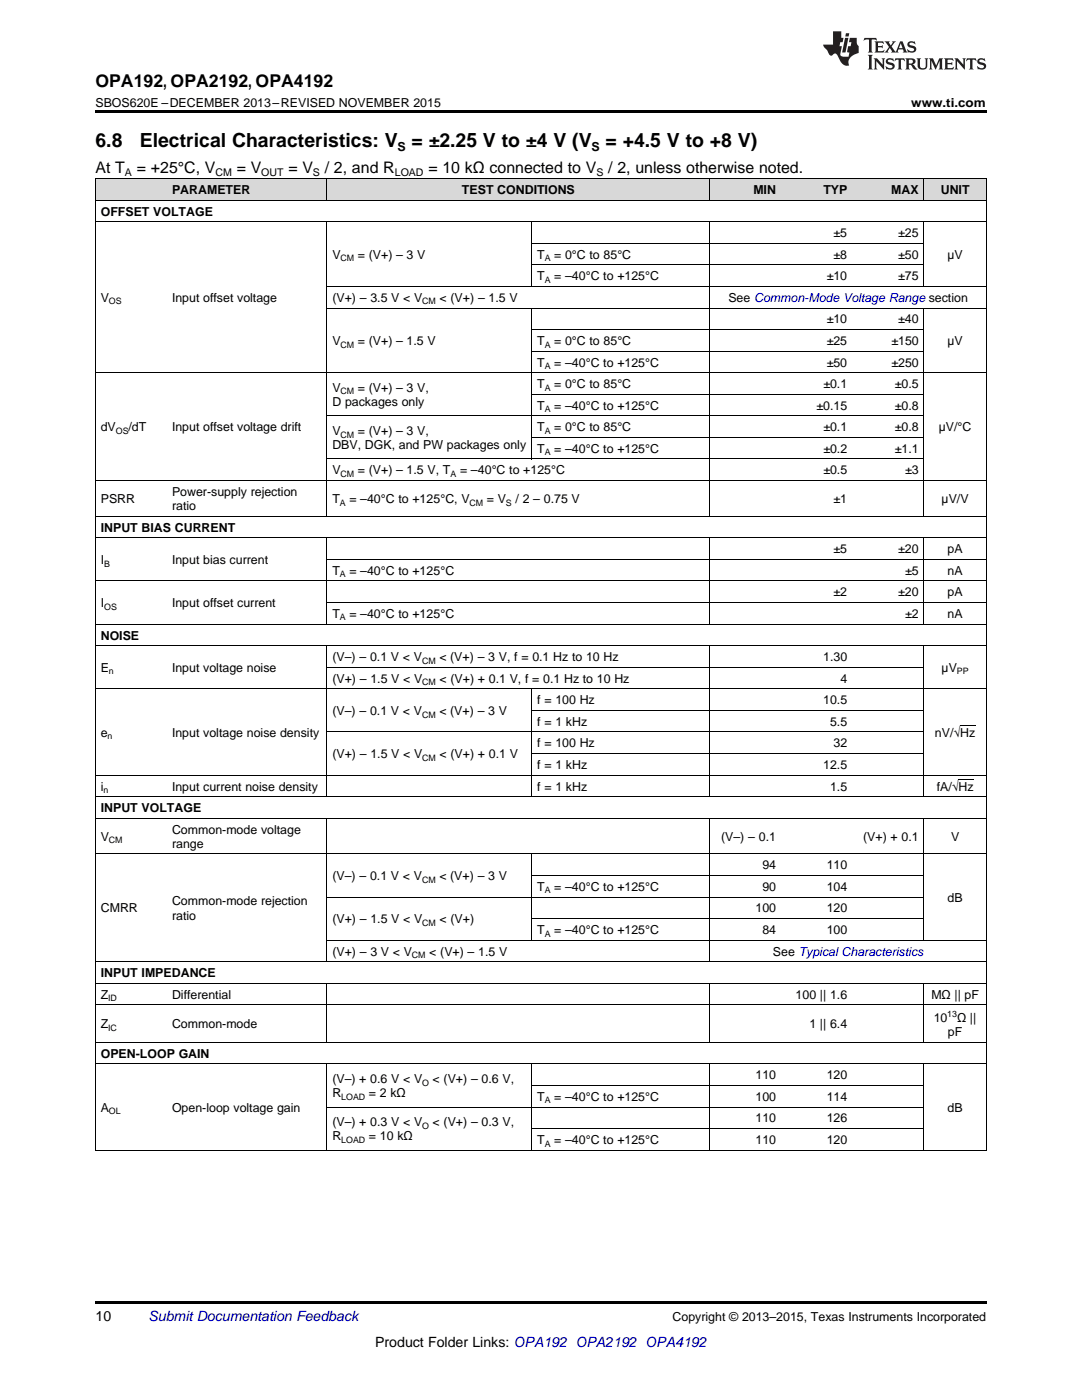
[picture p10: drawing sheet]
<svg xmlns="http://www.w3.org/2000/svg" width="216mm" height="279mm" viewBox="0 0 216 279" stroke-linecap="round" stroke-linejoin="round" font-family="sans-serif">
<defs><g id="words">
<g font-size="3.9">
<text x="19" y="29.3">6.8</text>
<text x="27.9" y="29.3">Electrical Characteristics: V</text>
<text x="82.1" y="29.3">= ±2.25 V to ±4 V (V</text>
<text x="120.8" y="29.3">= +4.5 V to +8 V)</text>
</g>
<text font-size="3.5" x="19" y="17.3">OPA192, OPA2192, OPA4192</text>
<g font-size="3.2">
<text x="19" y="34.4">At T</text>
<text x="27.3" y="34.4">= +25°C, V</text>
<text x="47.2" y="34.4">= V</text>
<text x="57.5" y="34.4">= V</text>
<text x="64.8" y="34.4">/ 2, and R</text>
<text x="85.5" y="34.4">= 10 kΩ connected to V</text>
<text x="121.4" y="34.4">/ 2, unless otherwise noted.</text>
</g>
<g font-size="2.8">
<text x="19" y="263.6">10</text>
<text x="74.9" y="268.9">Product Folder Links: OPA192 OPA2192 OPA4192</text>
</g>
<text font-size="2.8" fill="#0000c8" x="29.6" y="263.6">Submit Documentation Feedback</text>
<g font-size="2.5">
<text x="19" y="21.4">SBOS620E –DECEMBER 2013–REVISED NOVEMBER 2015</text>
<text x="181.8" y="21.4">www.ti.com</text>
<text x="79.3" y="30.1">S</text>
<text x="118" y="30.1">S</text>
<text x="34.3" y="38.7">PARAMETER</text>
<text x="92.2" y="38.7">TEST CONDITIONS</text>
<text x="150.3" y="38.7">MIN</text>
<text x="164.3" y="38.7">TYP</text>
<text x="177.8" y="38.7">MAX</text>
<text x="187.7" y="38.7">UNIT</text>
<text x="20.1" y="43">OFFSET VOLTAGE</text>
<text x="166.3" y="47.3">±5</text>
<text x="179.2" y="47.3">±25</text>
<text x="66.3" y="51.6">V</text>
<text x="71.4" y="51.6">= (V+) – 3 V</text>
<text x="107.2" y="51.6">T</text>
<text x="110.6" y="51.6">= 0°C to 85°C</text>
<text x="166.3" y="51.6">±8</text>
<text x="179.2" y="51.6">±50</text>
<text x="189.1" y="51.6">µV</text>
<text x="107.2" y="56">T</text>
<text x="110.6" y="56">= –40°C to +125°C</text>
<text x="165" y="56">±10</text>
<text x="179.2" y="56">±75</text>
<text x="20.1" y="60.3">V</text>
<text x="34.3" y="60.3">Input offset voltage</text>
<text x="66.3" y="60.3">(V+) – 3.5 V &lt; V</text>
<text x="87.7" y="60.3">&lt; (V+) – 1.5 V</text>
<text x="145.3" y="60.3">See Common-Mode Voltage Range section</text>
<text x="165" y="64.6">±10</text>
<text x="179.2" y="64.6">±40</text>
<text x="66.3" y="68.9">V</text>
<text x="71.4" y="68.9">= (V+) – 1.5 V</text>
<text x="107.2" y="68.9">T</text>
<text x="110.6" y="68.9">= 0°C to 85°C</text>
<text x="165" y="68.9">±25</text>
<text x="177.9" y="68.9">±150</text>
<text x="189.1" y="68.9">µV</text>
<text x="107.2" y="73.2">T</text>
<text x="107.2" y="77.5">T</text>
<text x="110.6" y="73.2">= –40°C to +125°C</text>
<text x="110.6" y="77.5">= 0°C to 85°C</text>
<text x="164.3" y="77.5">±0.1</text>
<text x="165" y="73.2">±50</text>
<text x="177.9" y="73.2">±250</text>
<text x="178.5" y="77.5">±0.5</text>
<text x="66.3" y="78.2">V</text>
<text x="66.3" y="81">D packages only</text>
<text x="71.4" y="78.2">= (V+) – 3 V,</text>
<text x="107.2" y="81.8">T</text>
<text x="110.6" y="81.8">= –40°C to +125°C</text>
<text x="162.9" y="81.8">±0.15</text>
<text x="178.5" y="81.8">±0.8</text>
<text x="20.1" y="86.1">dV</text>
<text x="25.7" y="86.1">/dT</text>
<text x="34.3" y="86.1">Input offset voltage drift</text>
<text x="66.3" y="86.8">V</text>
<text x="66.3" y="89.6">DBV, DGK, and PW packages only</text>
<text x="71.4" y="86.8">= (V+) – 3 V,</text>
<text x="107.2" y="86.1">T</text>
<text x="110.6" y="86.1">= 0°C to 85°C</text>
<text x="164.3" y="86.1">±0.1</text>
<text x="178.5" y="86.1">±0.8</text>
<text x="187.3" y="86.1">µV/°C</text>
<text x="66.3" y="94.7">V</text>
<text x="71.4" y="94.7">= (V+) – 1.5 V, T</text>
<text x="91.8" y="94.7">= –40°C to +125°C</text>
<text x="107.2" y="90.4">T</text>
<text x="110.6" y="90.4">= –40°C to +125°C</text>
<text x="164.3" y="90.4">±0.2</text>
<text x="164.3" y="94.7">±0.5</text>
<text x="178.5" y="90.4">±1.1</text>
<text x="180.6" y="94.7">±3</text>
<text x="20.1" y="100.4">PSRR</text>
<text x="34.3" y="99">Power-supply rejection</text>
<text x="34.3" y="101.8">ratio</text>
<text x="66.3" y="100.4">T</text>
<text x="69.7" y="100.4">= –40°C to +125°C, V</text>
<text x="97.2" y="100.4">= V</text>
<text x="102.9" y="100.4">/ 2 – 0.75 V</text>
<text x="166.3" y="100.4">±1</text>
<text x="187.9" y="100.4">µV/V</text>
<text x="20.1" y="106.1">INPUT BIAS CURRENT</text>
<text x="20.1" y="112.6">I</text>
<text x="34.3" y="112.6">Input bias current</text>
<text x="166.3" y="110.4">±5</text>
<text x="179.2" y="110.4">±20</text>
<text x="189.1" y="110.4">pA</text>
<text x="66.3" y="114.7">T</text>
<text x="69.7" y="114.7">= –40°C to +125°C</text>
<text x="166.3" y="119">±2</text>
<text x="179.2" y="119">±20</text>
<text x="180.6" y="114.7">±5</text>
<text x="189.1" y="114.7">nA</text>
<text x="189.1" y="119">pA</text>
<text x="20.1" y="121.2">I</text>
<text x="34.3" y="121.2">Input offset current</text>
<text x="66.3" y="123.3">T</text>
<text x="69.7" y="123.3">= –40°C to +125°C</text>
<text x="180.6" y="123.3">±2</text>
<text x="189.1" y="123.3">nA</text>
<text x="20.1" y="127.6">NOISE</text>
<text x="66.3" y="131.9">(V–) – 0.1 V &lt; V</text>
<text x="87.7" y="131.9">&lt; (V+) – 3 V, f = 0.1 Hz to 10 Hz</text>
<text x="164.3" y="131.9">1.30</text>
<text x="20.1" y="134.1">E</text>
<text x="34.3" y="134.1">Input voltage noise</text>
<text x="66.3" y="136.2">(V+) – 1.5 V &lt; V</text>
<text x="87.7" y="136.2">&lt; (V+) + 0.1 V, f = 0.1 Hz to 10 Hz</text>
<text x="167.7" y="136.2">4</text>
<text x="187.9" y="134.1">µV</text>
<text x="66.3" y="142.7">(V–) – 0.1 V &lt; V</text>
<text x="87.7" y="142.7">&lt; (V+) – 3 V</text>
<text x="107.2" y="140.5">f = 100 Hz</text>
<text x="164.3" y="140.5">10.5</text>
<text x="20.1" y="147">e</text>
<text x="34.3" y="147">Input voltage noise density</text>
<text x="107.2" y="144.9">f = 1 kHz</text>
<text x="107.2" y="149.2">f = 100 Hz</text>
<text x="165.6" y="144.9">5.5</text>
<text x="166.3" y="149.2">32</text>
<text x="186.5" y="147">nV/√Hz</text>
<text x="66.3" y="151.3">(V+) – 1.5 V &lt; V</text>
<text x="87.7" y="151.3">&lt; (V+) + 0.1 V</text>
<text x="107.2" y="153.5">f = 1 kHz</text>
<text x="164.3" y="153.5">12.5</text>
<text x="20.1" y="157.8">i</text>
<text x="34.3" y="157.8">Input current noise density</text>
<text x="107.2" y="157.8">f = 1 kHz</text>
<text x="165.6" y="157.8">1.5</text>
<text x="186.9" y="157.8">fA/√Hz</text>
<text x="20.1" y="162.1">INPUT VOLTAGE</text>
<text x="20.1" y="167.8">V</text>
<text x="34.3" y="166.4">Common-mode voltage</text>
<text x="143.9" y="167.8">(V–) – 0.1</text>
<text x="172.2" y="167.8">(V+) + 0.1</text>
<text x="189.8" y="167.8">V</text>
<text x="34.3" y="169.2">range</text>
<text x="152.1" y="173.5">94</text>
<text x="165" y="173.5">110</text>
<text x="66.3" y="175.6">(V–) – 0.1 V &lt; V</text>
<text x="87.7" y="175.6">&lt; (V+) – 3 V</text>
<text x="107.2" y="177.8">T</text>
<text x="110.6" y="177.8">= –40°C to +125°C</text>
<text x="152.1" y="177.8">90</text>
<text x="165" y="177.8">104</text>
<text x="189.1" y="180">dB</text>
<text x="20.1" y="182.1">CMRR</text>
<text x="34.3" y="180.7">Common-mode rejection</text>
<text x="34.3" y="183.5">ratio</text>
<text x="66.3" y="184.3">(V+) – 1.5 V &lt; V</text>
<text x="87.7" y="184.3">&lt; (V+)</text>
<text x="150.7" y="182.1">100</text>
<text x="165" y="182.1">120</text>
<text x="66.3" y="190.7">(V+) – 3 V &lt; V</text>
<text x="85.7" y="190.7">&lt; (V+) – 1.5 V</text>
<text x="107.2" y="186.4">T</text>
<text x="110.6" y="186.4">= –40°C to +125°C</text>
<text x="152.1" y="186.4">84</text>
<text x="154.2" y="190.7">See Typical Characteristics</text>
<text x="165" y="186.4">100</text>
<text x="20.1" y="195">INPUT IMPEDANCE</text>
<text x="20.1" y="199.3">Z</text>
<text x="34.3" y="199.3">Differential</text>
<text x="158.7" y="199.3">100 || 1.6</text>
<text x="185.8" y="199.3">MΩ || pF</text>
<text x="186.3" y="204">10</text>
<text x="191" y="204">Ω ||</text>
<text x="20.1" y="205.2">Z</text>
<text x="34.3" y="205.2">Common-mode</text>
<text x="161.5" y="205.2">1 || 6.4</text>
<text x="189.2" y="206.8">pF</text>
<text x="20.1" y="211.1">OPEN-LOOP GAIN</text>
<text x="150.7" y="215.4">110</text>
<text x="165" y="215.4">120</text>
<text x="20.1" y="221.9">A</text>
<text x="34.3" y="221.9">Open-loop voltage gain</text>
<text x="66.3" y="216.1">(V–) + 0.6 V &lt; V</text>
<text x="66.3" y="219">R</text>
<text x="73.6" y="219">= 2 kΩ</text>
<text x="86.3" y="216.1">&lt; (V+) – 0.6 V,</text>
<text x="107.2" y="219.7">T</text>
<text x="110.6" y="219.7">= –40°C to +125°C</text>
<text x="150.7" y="219.7">100</text>
<text x="165" y="219.7">114</text>
<text x="189.1" y="221.9">dB</text>
<text x="66.3" y="224.8">(V–) + 0.3 V &lt; V</text>
<text x="66.3" y="227.6">R</text>
<text x="73.6" y="227.6">= 10 kΩ</text>
<text x="86.3" y="224.8">&lt; (V+) – 0.3 V,</text>
<text x="150.7" y="224">110</text>
<text x="165" y="224">126</text>
<text x="107.2" y="228.3">T</text>
<text x="110.6" y="228.3">= –40°C to +125°C</text>
<text x="150.7" y="228.3">110</text>
<text x="165" y="228.3">120</text>
<text x="134.2" y="263.6">Copyright © 2013–2015, Texas Instruments Incorporated</text>
</g>
<g font-size="2.1">
<text x="24.9" y="35.1">A</text>
<text x="43" y="35.1">CM</text>
<text x="52.1" y="35.1">OUT</text>
<text x="62.4" y="35.1">S</text>
<text x="78.8" y="35.1">LOAD</text>
<text x="119" y="35.1">S</text>
</g>
<g font-size="1.8">
<text x="67.9" y="52.1">CM</text>
<text x="108.7" y="52.1">A</text>
<text x="108.7" y="56.4">A</text>
<text x="21.7" y="60.7">OS</text>
<text x="84.2" y="60.7">CM</text>
<text x="67.9" y="69.4">CM</text>
<text x="108.7" y="69.4">A</text>
<text x="108.7" y="73.7">A</text>
<text x="108.7" y="78">A</text>
<text x="67.9" y="78.7">CM</text>
<text x="108.7" y="82.3">A</text>
<text x="23.1" y="86.6">OS</text>
<text x="67.9" y="87.3">CM</text>
<text x="108.7" y="86.6">A</text>
<text x="67.9" y="95.2">CM</text>
<text x="89.9" y="95.2">A</text>
<text x="108.7" y="90.9">A</text>
<text x="67.8" y="100.9">A</text>
<text x="93.7" y="100.9">CM</text>
<text x="101" y="100.9">S</text>
<text x="20.8" y="113.1">B</text>
<text x="67.8" y="115.2">A</text>
<text x="20.8" y="121.7">OS</text>
<text x="67.8" y="123.8">A</text>
<text x="21.7" y="134.6">n</text>
<text x="84.2" y="132.4">CM</text>
<text x="84.2" y="136.7">CM</text>
<text x="190.9" y="134.6">PP</text>
<text x="84.2" y="143.2">CM</text>
<text x="21.4" y="147.5">n</text>
<text x="84.2" y="151.8">CM</text>
<text x="20.6" y="158.3">n</text>
<text x="21.7" y="168.3">CM</text>
<text x="84.2" y="176.1">CM</text>
<text x="108.7" y="178.3">A</text>
<text x="84.2" y="184.7">CM</text>
<text x="82.2" y="191.2">CM</text>
<text x="108.7" y="186.9">A</text>
<text x="21.6" y="199.8">ID</text>
<text x="189" y="203">13</text>
<text x="21.6" y="205.7">IC</text>
<text x="68.1" y="219.5">LOAD</text>
<text x="84.2" y="216.6">O</text>
<text x="108.7" y="220.2">A</text>
<text x="21.7" y="222.4">OL</text>
<text x="84.2" y="225.2">O</text>
<text x="68.1" y="228.1">LOAD</text>
<text x="108.7" y="228.8">A</text>
</g>
</g></defs>
<g fill="#d8d8d8">
<path d="M19 35.7h14.3v4.3h-14.3z"/>
<path d="M33.3 35.7h32v4.3h-32z"/>
<path d="M65.3 35.7h40.9v4.3h-40.9z"/>
<path d="M106.2 35.7h35.5v4.3h-35.5z"/>
<path d="M141.7 35.7h14.2v4.3h-14.2z"/>
<path d="M155.9 35.7h14.3v4.3h-14.3z"/>
<path d="M170.2 35.7h14.2v4.3h-14.2z"/>
<path d="M184.4 35.7h12.4v4.3h-12.4z"/>
</g>
<path d="M19 22h177.8v.5h-177.8zM19 259.7h177.8v.5h-177.8z" fill="#000"/>
<g fill="none" stroke="#000" stroke-width=".2">
<path d="M19 35.6l177.8 .1v193.9M19 40h177.8M19.1 35.7v193.9M65.2 35.7v4.3M141.7 35.7v4.3M184.3 35.7v4.3M19 44.3h177.8M65.2 44.3v58.8M65.3 57.2h131.5M106.1 44.3v12.9M106.2 52.9h78.2M106.2 48.6h78.2"/>
<path d="M141.7 44.3v58.8M184.3 44.3v12.9M19 74.4h177.8M65.3 61.5h131.5M106.1 61.5v30.2M106.2 78.7h78.2M106.2 70.1h78.2M106.2 65.8h78.2M184.3 61.5v41.6M19 95.9h177.8M65.3 91.6h119.1M65.3 83h119.1"/>
<path d="M106.2 87.3h78.2M19 115.9h177.8M19 107.3h177.8M19 103h177.8M65.2 107.4v17.2M65.3 111.6h131.5M141.7 107.4v17.2M184.3 107.4v17.2M19 137.5h177.8M19 128.9h177.8M19 124.5h177.8M65.2 128.9v30.1"/>
<path d="M65.3 133.2h119.1M65.3 120.2h131.5M106.1 137.5v21.5M141.7 128.9v30.1M184.3 128.9v30.1M19 159h177.8M19 154.7h177.8M65.3 146.1h119.1M106.2 150.4h78.2M106.2 141.8h78.2M19 170.4h177.8M19 163.3h177.8"/>
<path d="M65.2 163.3v28.7M65.3 179h119.1M106.1 170.4v17.3M106.2 174.7h78.2M141.7 163.3v28.7M184.3 163.3v24.4M19 196.2h177.8M19 191.9h177.8M65.2 196.3v11.8M65.3 187.6h131.5M106.2 183.3h78.2M141.7 196.3v11.8"/>
<path d="M184.3 196.3v11.8M19 212.3h177.8M19 208h177.8M19 200.5h177.8M65.2 212.3v17.3M106.1 212.3v17.3M106.2 216.6h78.2M141.7 212.3v17.3M184.3 212.3v17.3M19 229.5h177.8M65.3 220.9h119.1M106.2 225.2h78.2"/>
</g>
<g fill="#231f20">
<path d="M172.5 7.6l-.1 .5 .4-.2h.6v.1v2.1l-.2 .4h.9l-.2-.4v-2.1l.1-.1h.5l.5 .2-.2-.5zM174.5 8.3l.2 .3v1.5l-.2 .4h1.8l.2-.6a1.04 1.04 0 0 1-1.3 .2v-.7h.6l.3 .2v-.6l-.3 .2h-.6v-.6l.8-.1 .4 .3-.2-.5zM176.5 8.3l.9 1.1-.9 1.1h.8l-.2-.2 .4-.7 .5 .7-.2 .2h1.5l-.2-.2 .2-.4h.9l.1 .4-.2 .2h1l-.3-.3-.7-1.9h-.5l-.9 2-.8-1 .9-1h-.8l.1 .3-.4 .5-.3-.6 .1-.2zM179.7 8.6l.4 1h-.7zM181.3 8.4a.63 .63 0 0 0-.2 .7 .63 .63 0 0 0 .6 .4l.6 .2 .1 .2a.75 .75 0 0 1-.7 .4 .75 .75 0 0 1-.6-.5l.1 .7 .1-.1a1.11 1.11 0 0 0 1.5-.6 1.13 1.13 0 0 0-1.2-.8l-.1-.4a1.04 1.04 0 0 1 1.2 .2l-.2-.5-.2 .1-.4-.2zM173.2 10.9l.2 .4v2.2l-.2 .4h1l-.3-.4v-2.2l.3-.4zM174.3 11.6l.3 .4v1.5l-.3 .4h.8l-.2-.4v-1.3l1.5 1.7v-1.9l.2-.4h-.7l.2 .4v.9l-1.1-1.3zM177 11.8a.62 .62 0 0 0-.2 .7 .62 .62 0 0 0 .6 .4l.6 .1 .1 .3a.76 .76 0 0 1-.7 .3 .76 .76 0 0 1-.7-.4l.2 .7 .1-.1a1.11 1.11 0 0 0 1.5-.6 1.13 1.13 0 0 0-1.2-.8l-.1-.4a1.04 1.04 0 0 1 1.2 .2l-.2-.6-.2 .1-.5-.1zM178.7 11.6l-.2 .6a.61 .61 0 0 1 .8-.3v1.6l-.2 .4h.9l-.2-.4v-1.6a.63 .63 0 0 1 .7 .3l-.1-.6zM180.6 11.6l.3 .4v1.5l-.3 .4h1l-.2-.2-.1-.8 .6 .2a.76 .76 0 0 0 1.2 .7l-1-1a.58 .58 0 0 0 .6-.5 .58 .58 0 0 0-.5-.6zM181.4 11.9h.1a.45 .45 0 0 1 .5 .1 .45 .45 0 0 1 .1 .5l-.8 .2zM182.9 11.6l.2 .2a2.17 2.17 0 0 0 .3 1.9 .99 .99 0 0 0 1.6-.6v-1.1l.2-.4h-.7l.2 .2a1.92 1.92 0 0 1-.2 1.8 .6 .6 0 0 1-.9-.5v-1.1l.2-.4zM185.4 11.6l.2 .4v1.5l-.2 .4h.7l-.2-.4v-1.4l.8 1.8 .8-1.8v1.4l-.2 .4h.9l-.2-.4v-1.5l.2-.4h-.8l-.6 1.5-.6-1.5zM188.4 11.6l.2 .4v1.5l-.2 .4h1.8l.1-.6a1.04 1.04 0 0 1-1.2 .1v-.6h.5l.4 .2v-.6l-.4 .2h-.5v-.7h.8l.3 .3-.1-.6zM190.5 11.6l.2 .4v1.5l-.2 .4h.7l-.2-.4v-1.3l1.5 1.7v-1.9l.2-.4h-.7l.2 .4v.9l-1.1-1.3zM192.9 11.6l-.1 .6a.61 .61 0 0 1 .7-.3l.1 1.6-.3 .4h1l-.3-.4 .1-1.6a.63 .63 0 0 1 .7 .3l-.1-.6zM195.2 11.8a.62 .62 0 0 0-.2 .7 .62 .62 0 0 0 .6 .4l.6 .1 .1 .3a.76 .76 0 0 1-.7 .3 .76 .76 0 0 1-.6-.4l.1 .7 .1-.1a1.11 1.11 0 0 0 1.6-.6 1.13 1.13 0 0 0-1.3-.8l-.1-.4a1.04 1.04 0 0 1 1.2 .2l-.1-.6-.2 .1-.5-.1z"/>
<path d="M166.2 6.3v2.6h-1.9v.4l.8 .9a.91 .91 0 0 0 1 .8 .56 .56 0 0 1 .5-.3 .56 .56 0 0 1 .5 .3l.4 .8a1.53 1.53 0 0 0 1.9 1.2 1.54 1.54 0 0 1 1-2.1l.9-.3v-1.4a1.52 1.52 0 0 1-.4-1.6h-1.3l-.2 .8h.5l-.2 .8h-.5l-.1 1v.2l.4 .1-.2 .8a1.93 1.93 0 0 1-1.6-.3l.3-1.8h-.5l.2-.8h.4l.2-.8h-.4v-1.3zM168.6 7.6l-.6 2.9h.7l.6-2.9zM168.8 6.6l-.1 .7h.6l.2-.7z"/>
</g>
<path d="M191.3 155.6h3M191.6 144.9h3" fill="none" stroke="#000" stroke-width=".2"/>
<use href="#words"/>
</svg>
